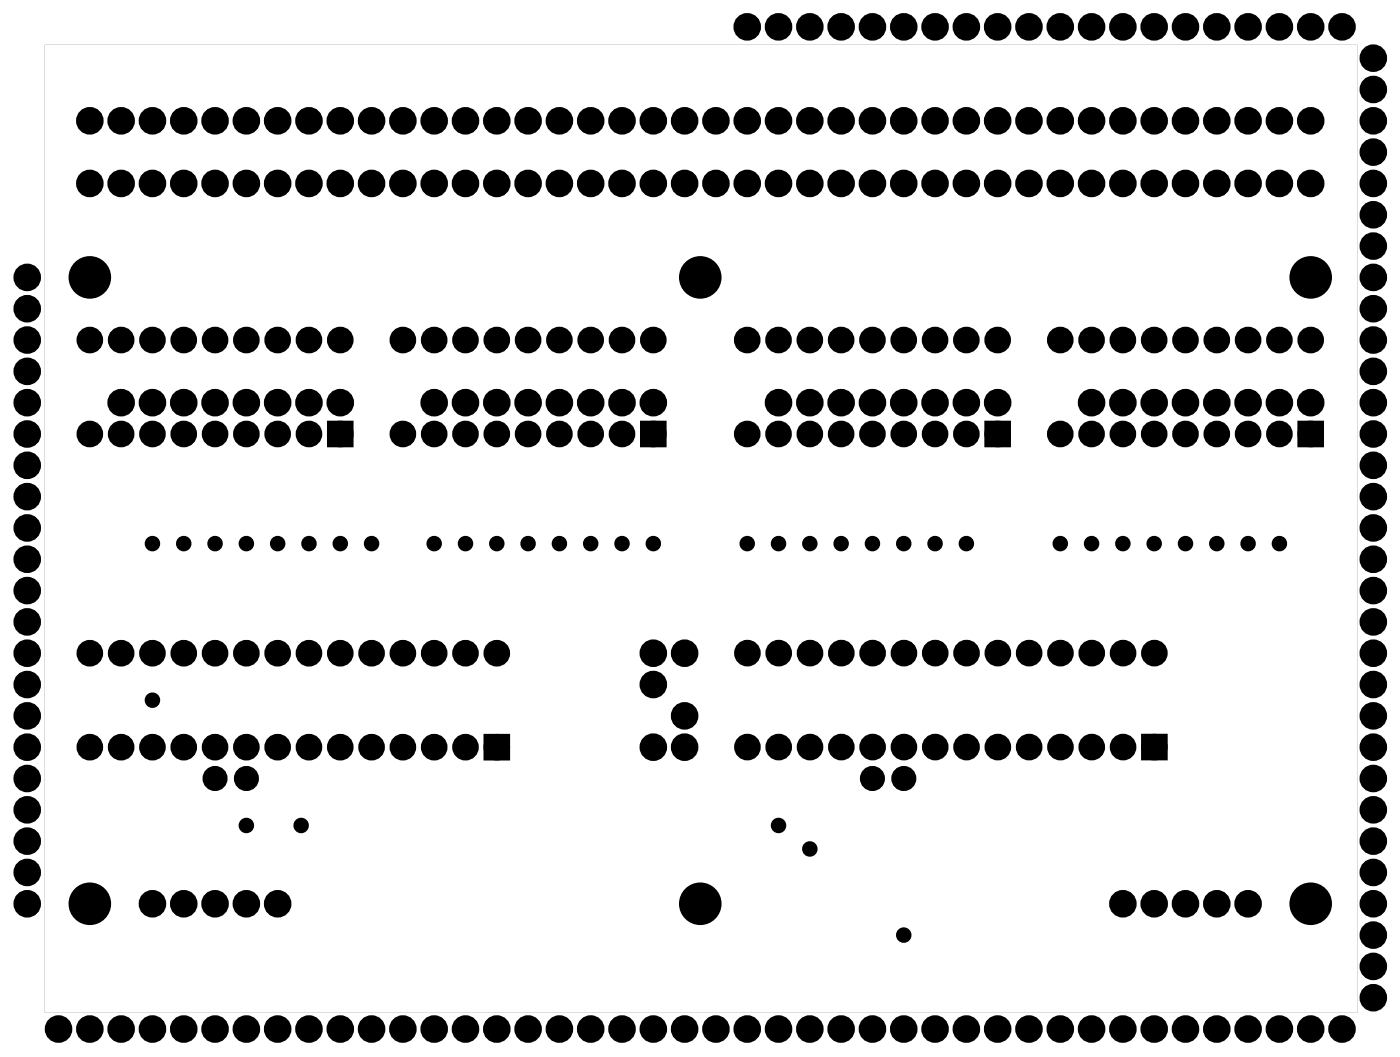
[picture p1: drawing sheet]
<svg xmlns="http://www.w3.org/2000/svg" width="114mm" height="86mm" viewBox="0 0 114 86" stroke-linecap="round" stroke-linejoin="round" font-family="sans-serif">
<g fill="#000">
<path d="M26.9 34.5h1.4v1.4h-1.4zM52.3 34.5h1.4v1.4h-1.4zM80.3 34.5h1.3v1.4h-1.3zM105.7 34.5h1.3v1.4h-1.3zM39.6 59.9h1.4v1.4h-1.4zM93 59.9h1.4v1.4h-1.4z"/>
<path d="M3.6 3.6v78.5h106.5v-78.5zM3.6 3.6h106.5v78.5h-106.5z"/>
</g>
<g fill="#000">
<circle cx="7.3" cy="9.8" r=".74"/>
<circle cx="7.3" cy="14.9" r=".74"/>
<circle cx="9.8" cy="9.8" r=".74"/>
<circle cx="9.8" cy="14.9" r=".74"/>
<circle cx="12.4" cy="9.8" r=".74"/>
<circle cx="12.4" cy="14.9" r=".74"/>
<circle cx="14.9" cy="9.8" r=".74"/>
<circle cx="14.9" cy="14.9" r=".74"/>
<circle cx="17.4" cy="9.8" r=".74"/>
<circle cx="17.4" cy="14.9" r=".74"/>
<circle cx="20" cy="9.8" r=".74"/>
<circle cx="20" cy="14.9" r=".74"/>
<circle cx="22.5" cy="9.8" r=".74"/>
<circle cx="22.5" cy="14.9" r=".74"/>
<circle cx="25.1" cy="9.8" r=".74"/>
<circle cx="25.1" cy="14.9" r=".74"/>
<circle cx="27.6" cy="9.8" r=".74"/>
<circle cx="27.6" cy="14.9" r=".74"/>
<circle cx="30.1" cy="9.8" r=".74"/>
<circle cx="30.1" cy="14.9" r=".74"/>
<circle cx="32.7" cy="9.8" r=".74"/>
<circle cx="32.7" cy="14.9" r=".74"/>
<circle cx="35.2" cy="9.8" r=".74"/>
<circle cx="35.2" cy="14.9" r=".74"/>
<circle cx="37.8" cy="9.8" r=".74"/>
<circle cx="37.8" cy="14.9" r=".74"/>
<circle cx="40.3" cy="9.8" r=".74"/>
<circle cx="40.3" cy="14.9" r=".74"/>
<circle cx="42.8" cy="9.8" r=".74"/>
<circle cx="42.8" cy="14.9" r=".74"/>
<circle cx="45.4" cy="9.8" r=".74"/>
<circle cx="45.4" cy="14.9" r=".74"/>
<circle cx="47.9" cy="9.8" r=".74"/>
<circle cx="47.9" cy="14.9" r=".74"/>
<circle cx="50.5" cy="9.8" r=".74"/>
<circle cx="50.5" cy="14.9" r=".74"/>
<circle cx="53" cy="9.8" r=".74"/>
<circle cx="53" cy="14.9" r=".74"/>
<circle cx="55.5" cy="9.8" r=".74"/>
<circle cx="55.5" cy="14.9" r=".74"/>
<circle cx="58.1" cy="9.8" r=".74"/>
<circle cx="58.1" cy="14.9" r=".74"/>
<circle cx="60.6" cy="2.2" r=".74"/>
<circle cx="60.6" cy="9.8" r=".74"/>
<circle cx="60.6" cy="14.9" r=".74"/>
<circle cx="63.2" cy="2.2" r=".74"/>
<circle cx="63.2" cy="9.8" r=".74"/>
<circle cx="63.2" cy="14.9" r=".74"/>
<circle cx="65.7" cy="2.2" r=".74"/>
<circle cx="65.7" cy="9.8" r=".74"/>
<circle cx="65.7" cy="14.9" r=".74"/>
<circle cx="68.2" cy="2.2" r=".74"/>
<circle cx="68.2" cy="9.8" r=".74"/>
<circle cx="68.2" cy="14.9" r=".74"/>
<circle cx="70.8" cy="2.2" r=".74"/>
<circle cx="70.8" cy="9.8" r=".74"/>
<circle cx="70.8" cy="14.9" r=".74"/>
<circle cx="73.3" cy="2.2" r=".74"/>
<circle cx="73.3" cy="9.8" r=".74"/>
<circle cx="73.3" cy="14.9" r=".74"/>
<circle cx="75.9" cy="2.2" r=".74"/>
<circle cx="75.9" cy="9.8" r=".74"/>
<circle cx="75.9" cy="14.9" r=".74"/>
<circle cx="78.4" cy="2.2" r=".74"/>
<circle cx="78.4" cy="9.8" r=".74"/>
<circle cx="78.4" cy="14.9" r=".74"/>
<circle cx="80.9" cy="2.2" r=".74"/>
<circle cx="80.9" cy="9.8" r=".74"/>
<circle cx="80.9" cy="14.9" r=".74"/>
<circle cx="83.5" cy="2.2" r=".74"/>
<circle cx="83.5" cy="9.8" r=".74"/>
<circle cx="83.5" cy="14.9" r=".74"/>
<circle cx="86" cy="2.2" r=".74"/>
<circle cx="86" cy="9.8" r=".74"/>
<circle cx="86" cy="14.9" r=".74"/>
<circle cx="88.6" cy="2.2" r=".74"/>
<circle cx="88.6" cy="9.8" r=".74"/>
<circle cx="88.6" cy="14.9" r=".74"/>
<circle cx="91.1" cy="2.2" r=".74"/>
<circle cx="91.1" cy="9.8" r=".74"/>
<circle cx="91.1" cy="14.9" r=".74"/>
<circle cx="93.6" cy="2.2" r=".74"/>
<circle cx="93.6" cy="9.8" r=".74"/>
<circle cx="93.6" cy="14.9" r=".74"/>
<circle cx="96.2" cy="2.2" r=".74"/>
<circle cx="96.2" cy="9.8" r=".74"/>
<circle cx="96.2" cy="14.9" r=".74"/>
<circle cx="98.7" cy="2.2" r=".74"/>
<circle cx="98.7" cy="9.8" r=".74"/>
<circle cx="98.7" cy="14.9" r=".74"/>
<circle cx="101.3" cy="2.2" r=".74"/>
<circle cx="101.3" cy="9.8" r=".74"/>
<circle cx="101.3" cy="14.9" r=".74"/>
<circle cx="103.8" cy="2.2" r=".74"/>
<circle cx="103.8" cy="9.8" r=".74"/>
<circle cx="103.8" cy="14.9" r=".74"/>
<circle cx="106.3" cy="2.2" r=".74"/>
<circle cx="106.3" cy="9.8" r=".74"/>
<circle cx="106.3" cy="14.9" r=".74"/>
<circle cx="108.9" cy="2.2" r=".74"/>
<circle cx="111.4" cy="17.4" r=".74"/>
<circle cx="111.4" cy="20" r=".74"/>
<circle cx="111.4" cy="12.3" r=".74"/>
<circle cx="111.4" cy="4.7" r=".74"/>
<circle cx="111.4" cy="7.3" r=".74"/>
<circle cx="111.4" cy="14.9" r=".74"/>
<circle cx="111.4" cy="9.8" r=".74"/>
<circle cx="2.2" cy="27.6" r=".74"/>
<circle cx="2.2" cy="30.1" r=".74"/>
<circle cx="2.2" cy="32.7" r=".74"/>
<circle cx="2.2" cy="25" r=".74"/>
<circle cx="2.2" cy="22.5" r=".74"/>
<circle cx="2.2" cy="35.2" r=".74"/>
<circle cx="2.2" cy="37.7" r=".74"/>
<circle cx="7.3" cy="35.2" r=".7"/>
<circle cx="7.3" cy="27.6" r=".7"/>
<circle cx="7.3" cy="22.5" r="1.6"/>
<circle cx="9.8" cy="32.7" r=".74"/>
<circle cx="9.8" cy="35.2" r=".7"/>
<circle cx="9.8" cy="27.6" r=".7"/>
<circle cx="12.4" cy="32.7" r=".74"/>
<circle cx="12.4" cy="35.2" r=".7"/>
<circle cx="12.4" cy="27.6" r=".7"/>
<circle cx="14.9" cy="32.7" r=".74"/>
<circle cx="14.9" cy="35.2" r=".7"/>
<circle cx="14.9" cy="27.6" r=".7"/>
<circle cx="17.4" cy="32.7" r=".74"/>
<circle cx="17.4" cy="35.2" r=".7"/>
<circle cx="17.4" cy="27.6" r=".7"/>
<circle cx="20" cy="32.7" r=".74"/>
<circle cx="20" cy="35.2" r=".7"/>
<circle cx="20" cy="27.6" r=".7"/>
<circle cx="22.5" cy="32.7" r=".74"/>
<circle cx="22.5" cy="35.2" r=".7"/>
<circle cx="22.5" cy="27.6" r=".7"/>
<circle cx="25.1" cy="32.7" r=".74"/>
<circle cx="25.1" cy="35.2" r=".7"/>
<circle cx="25.1" cy="27.6" r=".7"/>
<circle cx="27.6" cy="32.7" r=".74"/>
<circle cx="27.6" cy="35.2" r=".7"/>
<circle cx="27.6" cy="27.6" r=".7"/>
<circle cx="32.7" cy="35.2" r=".7"/>
<circle cx="32.7" cy="27.6" r=".7"/>
<circle cx="35.2" cy="32.7" r=".74"/>
<circle cx="35.2" cy="35.2" r=".7"/>
<circle cx="35.2" cy="27.6" r=".7"/>
<circle cx="37.8" cy="32.7" r=".74"/>
<circle cx="37.8" cy="35.2" r=".7"/>
<circle cx="37.8" cy="27.6" r=".7"/>
<circle cx="40.3" cy="32.7" r=".74"/>
<circle cx="40.3" cy="35.2" r=".7"/>
<circle cx="40.3" cy="27.6" r=".7"/>
<circle cx="42.8" cy="32.7" r=".74"/>
<circle cx="42.8" cy="35.2" r=".7"/>
<circle cx="42.8" cy="27.6" r=".7"/>
<circle cx="45.4" cy="32.7" r=".74"/>
<circle cx="45.4" cy="35.2" r=".7"/>
<circle cx="45.4" cy="27.6" r=".7"/>
<circle cx="47.9" cy="32.7" r=".74"/>
<circle cx="47.9" cy="35.2" r=".7"/>
<circle cx="47.9" cy="27.6" r=".7"/>
<circle cx="50.5" cy="32.7" r=".74"/>
<circle cx="50.5" cy="35.2" r=".7"/>
<circle cx="50.5" cy="27.6" r=".7"/>
<circle cx="53" cy="32.7" r=".74"/>
<circle cx="53" cy="35.2" r=".7"/>
<circle cx="53" cy="27.6" r=".7"/>
<circle cx="56.8" cy="22.5" r="1.6"/>
<circle cx="60.6" cy="35.2" r=".7"/>
<circle cx="60.6" cy="27.6" r=".7"/>
<circle cx="63.2" cy="32.7" r=".74"/>
<circle cx="63.2" cy="35.2" r=".7"/>
<circle cx="63.2" cy="27.6" r=".7"/>
<circle cx="65.7" cy="32.7" r=".74"/>
<circle cx="65.7" cy="35.2" r=".7"/>
<circle cx="65.7" cy="27.6" r=".7"/>
<circle cx="68.2" cy="32.7" r=".74"/>
<circle cx="68.2" cy="35.2" r=".7"/>
<circle cx="68.2" cy="27.6" r=".7"/>
<circle cx="70.8" cy="32.7" r=".74"/>
<circle cx="70.8" cy="35.2" r=".7"/>
<circle cx="70.8" cy="27.6" r=".7"/>
<circle cx="73.3" cy="32.7" r=".74"/>
<circle cx="73.3" cy="35.2" r=".7"/>
<circle cx="73.3" cy="27.6" r=".7"/>
<circle cx="75.9" cy="32.7" r=".74"/>
<circle cx="75.9" cy="35.2" r=".7"/>
<circle cx="75.9" cy="27.6" r=".7"/>
<circle cx="78.4" cy="32.7" r=".74"/>
<circle cx="78.4" cy="35.2" r=".7"/>
<circle cx="78.4" cy="27.6" r=".7"/>
<circle cx="80.9" cy="32.7" r=".74"/>
<circle cx="80.9" cy="35.2" r=".7"/>
<circle cx="80.9" cy="27.6" r=".7"/>
<circle cx="86" cy="35.2" r=".7"/>
<circle cx="86" cy="27.6" r=".7"/>
<circle cx="88.6" cy="32.7" r=".74"/>
<circle cx="88.6" cy="35.2" r=".7"/>
<circle cx="88.6" cy="27.6" r=".7"/>
<circle cx="91.1" cy="32.7" r=".74"/>
<circle cx="91.1" cy="35.2" r=".7"/>
<circle cx="91.1" cy="27.6" r=".7"/>
<circle cx="93.6" cy="32.7" r=".74"/>
<circle cx="93.6" cy="35.2" r=".7"/>
<circle cx="93.6" cy="27.6" r=".7"/>
<circle cx="96.2" cy="32.7" r=".74"/>
<circle cx="96.2" cy="35.2" r=".7"/>
<circle cx="96.2" cy="27.6" r=".7"/>
<circle cx="98.7" cy="32.7" r=".74"/>
<circle cx="98.7" cy="35.2" r=".7"/>
<circle cx="98.7" cy="27.6" r=".7"/>
<circle cx="101.3" cy="32.7" r=".74"/>
<circle cx="101.3" cy="35.2" r=".7"/>
<circle cx="101.3" cy="27.6" r=".7"/>
<circle cx="103.8" cy="32.7" r=".74"/>
<circle cx="103.8" cy="35.2" r=".7"/>
<circle cx="103.8" cy="27.6" r=".7"/>
<circle cx="106.3" cy="32.7" r=".74"/>
<circle cx="106.3" cy="35.2" r=".7"/>
<circle cx="106.3" cy="27.6" r=".7"/>
<circle cx="106.3" cy="22.5" r="1.6"/>
<circle cx="111.4" cy="27.6" r=".74"/>
<circle cx="111.4" cy="37.7" r=".74"/>
<circle cx="111.4" cy="35.2" r=".74"/>
<circle cx="111.4" cy="30.1" r=".74"/>
<circle cx="111.4" cy="32.7" r=".74"/>
<circle cx="111.4" cy="25" r=".74"/>
<circle cx="111.4" cy="22.5" r=".74"/>
<circle cx="2.2" cy="47.9" r=".74"/>
<circle cx="2.2" cy="50.4" r=".74"/>
<circle cx="2.2" cy="42.8" r=".74"/>
<circle cx="2.2" cy="45.4" r=".74"/>
<circle cx="2.2" cy="53" r=".74"/>
<circle cx="2.2" cy="55.5" r=".74"/>
<circle cx="2.2" cy="58.1" r=".74"/>
<circle cx="2.2" cy="40.3" r=".74"/>
<circle cx="7.3" cy="53" r=".7"/>
<circle cx="9.8" cy="53" r=".7"/>
<circle cx="12.4" cy="53" r=".7"/>
<circle cx="12.4" cy="44.1" r=".35"/>
<circle cx="12.4" cy="56.8" r=".35"/>
<circle cx="14.9" cy="53" r=".7"/>
<circle cx="14.9" cy="44.1" r=".35"/>
<circle cx="17.4" cy="53" r=".7"/>
<circle cx="17.4" cy="44.1" r=".35"/>
<circle cx="20" cy="53" r=".7"/>
<circle cx="20" cy="44.1" r=".35"/>
<circle cx="22.5" cy="53" r=".7"/>
<circle cx="22.5" cy="44.1" r=".35"/>
<circle cx="25.1" cy="53" r=".7"/>
<circle cx="25.1" cy="44.1" r=".35"/>
<circle cx="27.6" cy="53" r=".7"/>
<circle cx="27.6" cy="44.1" r=".35"/>
<circle cx="30.1" cy="53" r=".7"/>
<circle cx="30.1" cy="44.1" r=".35"/>
<circle cx="32.7" cy="53" r=".7"/>
<circle cx="35.2" cy="53" r=".7"/>
<circle cx="35.2" cy="44.1" r=".35"/>
<circle cx="37.8" cy="53" r=".7"/>
<circle cx="37.8" cy="44.1" r=".35"/>
<circle cx="40.3" cy="53" r=".7"/>
<circle cx="40.3" cy="44.1" r=".35"/>
<circle cx="42.8" cy="44.1" r=".35"/>
<circle cx="45.4" cy="44.1" r=".35"/>
<circle cx="47.9" cy="44.1" r=".35"/>
<circle cx="50.5" cy="44.1" r=".35"/>
<circle cx="53" cy="55.5" r=".74"/>
<circle cx="53" cy="44.1" r=".35"/>
<circle cx="53" cy="53" r=".74"/>
<circle cx="55.5" cy="58.1" r=".74"/>
<circle cx="55.5" cy="53" r=".74"/>
<circle cx="60.6" cy="44.1" r=".35"/>
<circle cx="60.6" cy="53" r=".7"/>
<circle cx="63.2" cy="44.1" r=".35"/>
<circle cx="63.2" cy="53" r=".7"/>
<circle cx="65.7" cy="44.1" r=".35"/>
<circle cx="65.7" cy="53" r=".7"/>
<circle cx="68.2" cy="44.1" r=".35"/>
<circle cx="68.3" cy="53" r=".7"/>
<circle cx="70.8" cy="44.1" r=".35"/>
<circle cx="70.8" cy="53" r=".7"/>
<circle cx="73.3" cy="44.1" r=".35"/>
<circle cx="73.3" cy="53" r=".7"/>
<circle cx="75.9" cy="44.1" r=".35"/>
<circle cx="75.9" cy="53" r=".7"/>
<circle cx="78.4" cy="44.1" r=".35"/>
<circle cx="78.4" cy="53" r=".7"/>
<circle cx="81" cy="53" r=".7"/>
<circle cx="83.5" cy="53" r=".7"/>
<circle cx="86" cy="44.1" r=".35"/>
<circle cx="86" cy="53" r=".7"/>
<circle cx="88.6" cy="44.1" r=".35"/>
<circle cx="88.6" cy="53" r=".7"/>
<circle cx="91.1" cy="44.1" r=".35"/>
<circle cx="91.1" cy="53" r=".7"/>
<circle cx="93.6" cy="44.1" r=".35"/>
<circle cx="93.7" cy="53" r=".7"/>
<circle cx="96.2" cy="44.1" r=".35"/>
<circle cx="98.7" cy="44.1" r=".35"/>
<circle cx="101.3" cy="44.1" r=".35"/>
<circle cx="103.8" cy="44.1" r=".35"/>
<circle cx="111.4" cy="42.8" r=".74"/>
<circle cx="111.4" cy="45.4" r=".74"/>
<circle cx="111.4" cy="40.3" r=".74"/>
<circle cx="111.4" cy="50.4" r=".74"/>
<circle cx="111.4" cy="53" r=".74"/>
<circle cx="111.4" cy="55.5" r=".74"/>
<circle cx="111.4" cy="47.9" r=".74"/>
<circle cx="111.4" cy="58.1" r=".74"/>
<circle cx="2.2" cy="73.3" r=".74"/>
<circle cx="2.2" cy="65.7" r=".74"/>
<circle cx="2.2" cy="68.2" r=".74"/>
<circle cx="2.2" cy="60.6" r=".74"/>
<circle cx="2.2" cy="63.1" r=".74"/>
<circle cx="2.2" cy="70.8" r=".74"/>
<circle cx="7.3" cy="60.6" r=".7"/>
<circle cx="7.3" cy="73.3" r="1.6"/>
<circle cx="9.8" cy="60.6" r=".7"/>
<circle cx="12.4" cy="73.3" r=".74"/>
<circle cx="12.4" cy="60.6" r=".7"/>
<circle cx="14.9" cy="73.3" r=".74"/>
<circle cx="14.9" cy="60.6" r=".7"/>
<circle cx="17.4" cy="73.3" r=".74"/>
<circle cx="17.4" cy="60.6" r=".7"/>
<circle cx="17.4" cy="63.1" r=".64"/>
<circle cx="20" cy="73.3" r=".74"/>
<circle cx="20" cy="60.6" r=".7"/>
<circle cx="20" cy="66.9" r=".35"/>
<circle cx="20" cy="63.1" r=".64"/>
<circle cx="22.5" cy="73.3" r=".74"/>
<circle cx="22.5" cy="60.6" r=".7"/>
<circle cx="24.4" cy="66.9" r=".35"/>
<circle cx="25.1" cy="60.6" r=".7"/>
<circle cx="27.6" cy="60.6" r=".7"/>
<circle cx="30.1" cy="60.6" r=".7"/>
<circle cx="32.7" cy="60.6" r=".7"/>
<circle cx="35.2" cy="60.6" r=".7"/>
<circle cx="37.8" cy="60.6" r=".7"/>
<circle cx="40.3" cy="60.6" r=".7"/>
<circle cx="53" cy="60.6" r=".74"/>
<circle cx="55.5" cy="60.6" r=".74"/>
<circle cx="56.8" cy="73.3" r="1.6"/>
<circle cx="60.6" cy="60.6" r=".7"/>
<circle cx="63.2" cy="66.9" r=".35"/>
<circle cx="63.2" cy="60.6" r=".7"/>
<circle cx="65.7" cy="68.9" r=".35"/>
<circle cx="65.7" cy="60.6" r=".7"/>
<circle cx="68.3" cy="60.6" r=".7"/>
<circle cx="70.8" cy="63.1" r=".64"/>
<circle cx="70.8" cy="60.6" r=".7"/>
<circle cx="73.3" cy="75.8" r=".35"/>
<circle cx="73.3" cy="63.1" r=".64"/>
<circle cx="73.3" cy="60.6" r=".7"/>
<circle cx="75.9" cy="60.6" r=".7"/>
<circle cx="78.4" cy="60.6" r=".7"/>
<circle cx="81" cy="60.6" r=".7"/>
<circle cx="83.5" cy="60.6" r=".7"/>
<circle cx="86" cy="60.6" r=".7"/>
<circle cx="88.6" cy="60.6" r=".7"/>
<circle cx="91.1" cy="73.3" r=".74"/>
<circle cx="91.1" cy="60.6" r=".7"/>
<circle cx="93.6" cy="73.3" r=".74"/>
<circle cx="93.7" cy="60.6" r=".7"/>
<circle cx="96.2" cy="73.3" r=".74"/>
<circle cx="98.7" cy="73.3" r=".74"/>
<circle cx="101.3" cy="73.3" r=".74"/>
<circle cx="106.3" cy="73.3" r="1.6"/>
<circle cx="111.4" cy="65.7" r=".74"/>
<circle cx="111.4" cy="75.8" r=".74"/>
<circle cx="111.4" cy="68.2" r=".74"/>
<circle cx="111.4" cy="78.4" r=".74"/>
<circle cx="111.4" cy="60.6" r=".74"/>
<circle cx="111.4" cy="63.1" r=".74"/>
<circle cx="111.4" cy="73.3" r=".74"/>
<circle cx="111.4" cy="70.8" r=".74"/>
<circle cx="4.7" cy="83.5" r=".74"/>
<circle cx="7.3" cy="83.5" r=".74"/>
<circle cx="9.8" cy="83.5" r=".74"/>
<circle cx="12.4" cy="83.5" r=".74"/>
<circle cx="14.9" cy="83.5" r=".74"/>
<circle cx="17.4" cy="83.5" r=".74"/>
<circle cx="20" cy="83.5" r=".74"/>
<circle cx="22.5" cy="83.5" r=".74"/>
<circle cx="25.1" cy="83.5" r=".74"/>
<circle cx="27.6" cy="83.5" r=".74"/>
<circle cx="30.1" cy="83.5" r=".74"/>
<circle cx="32.7" cy="83.5" r=".74"/>
<circle cx="35.2" cy="83.5" r=".74"/>
<circle cx="37.8" cy="83.5" r=".74"/>
<circle cx="40.3" cy="83.5" r=".74"/>
<circle cx="42.8" cy="83.5" r=".74"/>
<circle cx="45.4" cy="83.5" r=".74"/>
<circle cx="47.9" cy="83.5" r=".74"/>
<circle cx="50.5" cy="83.5" r=".74"/>
<circle cx="53" cy="83.5" r=".74"/>
<circle cx="55.5" cy="83.5" r=".74"/>
<circle cx="58.1" cy="83.5" r=".74"/>
<circle cx="60.6" cy="83.5" r=".74"/>
<circle cx="63.2" cy="83.5" r=".74"/>
<circle cx="65.7" cy="83.5" r=".74"/>
<circle cx="68.2" cy="83.5" r=".74"/>
<circle cx="70.8" cy="83.5" r=".74"/>
<circle cx="73.3" cy="83.5" r=".74"/>
<circle cx="75.9" cy="83.5" r=".74"/>
<circle cx="78.4" cy="83.5" r=".74"/>
<circle cx="80.9" cy="83.5" r=".74"/>
<circle cx="83.5" cy="83.5" r=".74"/>
<circle cx="86" cy="83.5" r=".74"/>
<circle cx="88.6" cy="83.5" r=".74"/>
<circle cx="91.1" cy="83.5" r=".74"/>
<circle cx="93.6" cy="83.5" r=".74"/>
<circle cx="96.2" cy="83.5" r=".74"/>
<circle cx="98.7" cy="83.5" r=".74"/>
<circle cx="101.3" cy="83.5" r=".74"/>
<circle cx="103.8" cy="83.5" r=".74"/>
<circle cx="106.3" cy="83.5" r=".74"/>
<circle cx="108.9" cy="83.5" r=".74"/>
<circle cx="111.4" cy="80.9" r=".74"/>
</g>
<g fill="none" stroke="#000" stroke-width=".55">
<circle cx="12.4" cy="56.8" r=".35"/>
<circle cx="12.4" cy="44.1" r=".35"/>
<circle cx="14.9" cy="44.1" r=".35"/>
<circle cx="17.4" cy="44.1" r=".35"/>
<circle cx="20" cy="44.1" r=".35"/>
<circle cx="22.5" cy="44.1" r=".35"/>
<circle cx="25.1" cy="44.1" r=".35"/>
<circle cx="27.6" cy="44.1" r=".35"/>
<circle cx="30.1" cy="44.1" r=".35"/>
<circle cx="35.2" cy="44.1" r=".35"/>
<circle cx="37.8" cy="44.1" r=".35"/>
<circle cx="40.3" cy="44.1" r=".35"/>
<circle cx="42.8" cy="44.1" r=".35"/>
<circle cx="45.4" cy="44.1" r=".35"/>
<circle cx="47.9" cy="44.1" r=".35"/>
<circle cx="50.5" cy="44.1" r=".35"/>
<circle cx="53" cy="44.1" r=".35"/>
<circle cx="60.6" cy="44.1" r=".35"/>
<circle cx="63.2" cy="44.1" r=".35"/>
<circle cx="65.7" cy="44.1" r=".35"/>
<circle cx="68.2" cy="44.1" r=".35"/>
<circle cx="70.8" cy="44.1" r=".35"/>
<circle cx="73.3" cy="44.1" r=".35"/>
<circle cx="75.9" cy="44.1" r=".35"/>
<circle cx="78.4" cy="44.1" r=".35"/>
<circle cx="86" cy="44.1" r=".35"/>
<circle cx="88.6" cy="44.1" r=".35"/>
<circle cx="91.1" cy="44.1" r=".35"/>
<circle cx="93.6" cy="44.1" r=".35"/>
<circle cx="96.2" cy="44.1" r=".35"/>
<circle cx="98.7" cy="44.1" r=".35"/>
<circle cx="101.3" cy="44.1" r=".35"/>
<circle cx="103.8" cy="44.1" r=".35"/>
<circle cx="20" cy="66.9" r=".35"/>
<circle cx="24.4" cy="66.9" r=".35"/>
<circle cx="63.2" cy="66.9" r=".35"/>
<circle cx="65.7" cy="68.9" r=".35"/>
<circle cx="73.3" cy="75.8" r=".35"/>
</g>
<g fill="none" stroke="#000" stroke-width=".76" stroke-linecap="butt">
<path d="M26.9 34.5h1.4v1.4h-1.4zM52.3 34.5h1.4v1.4h-1.4zM80.3 34.5h1.3v1.4h-1.3zM105.7 34.5h1.3v1.4h-1.3zM39.6 59.9h1.4v1.4h-1.4zM93 59.9h1.4v1.4h-1.4z"/>
<circle cx="7.3" cy="9.8" r=".74"/>
<circle cx="7.3" cy="14.9" r=".74"/>
<circle cx="9.8" cy="9.8" r=".74"/>
<circle cx="9.8" cy="14.9" r=".74"/>
<circle cx="12.4" cy="9.8" r=".74"/>
<circle cx="12.4" cy="14.9" r=".74"/>
<circle cx="14.9" cy="9.8" r=".74"/>
<circle cx="14.9" cy="14.9" r=".74"/>
<circle cx="17.4" cy="9.8" r=".74"/>
<circle cx="17.4" cy="14.9" r=".74"/>
<circle cx="20" cy="14.9" r=".74"/>
<circle cx="20" cy="9.8" r=".74"/>
<circle cx="22.5" cy="9.8" r=".74"/>
<circle cx="22.5" cy="14.9" r=".74"/>
<circle cx="25.1" cy="14.9" r=".74"/>
<circle cx="25.1" cy="9.8" r=".74"/>
<circle cx="27.6" cy="9.8" r=".74"/>
<circle cx="27.6" cy="14.9" r=".74"/>
<circle cx="30.1" cy="9.8" r=".74"/>
<circle cx="30.1" cy="14.9" r=".74"/>
<circle cx="32.7" cy="9.8" r=".74"/>
<circle cx="32.7" cy="14.9" r=".74"/>
<circle cx="35.2" cy="14.9" r=".74"/>
<circle cx="35.2" cy="9.8" r=".74"/>
<circle cx="37.8" cy="14.9" r=".74"/>
<circle cx="37.8" cy="9.8" r=".74"/>
<circle cx="40.3" cy="9.8" r=".74"/>
<circle cx="40.3" cy="14.9" r=".74"/>
<circle cx="42.8" cy="14.9" r=".74"/>
<circle cx="42.8" cy="9.8" r=".74"/>
<circle cx="45.4" cy="14.9" r=".74"/>
<circle cx="45.4" cy="9.8" r=".74"/>
<circle cx="47.9" cy="14.9" r=".74"/>
<circle cx="47.9" cy="9.8" r=".74"/>
<circle cx="50.5" cy="14.9" r=".74"/>
<circle cx="50.5" cy="9.8" r=".74"/>
<circle cx="53" cy="14.9" r=".74"/>
<circle cx="53" cy="9.8" r=".74"/>
<circle cx="55.5" cy="14.9" r=".74"/>
<circle cx="55.5" cy="9.8" r=".74"/>
<circle cx="58.1" cy="9.8" r=".74"/>
<circle cx="58.1" cy="14.9" r=".74"/>
<circle cx="60.6" cy="2.2" r=".74"/>
<circle cx="60.6" cy="14.9" r=".74"/>
<circle cx="60.6" cy="9.8" r=".74"/>
<circle cx="63.2" cy="2.2" r=".74"/>
<circle cx="63.2" cy="9.8" r=".74"/>
<circle cx="63.2" cy="14.9" r=".74"/>
<circle cx="65.7" cy="2.2" r=".74"/>
<circle cx="65.7" cy="9.8" r=".74"/>
<circle cx="65.7" cy="14.9" r=".74"/>
<circle cx="68.2" cy="2.2" r=".74"/>
<circle cx="68.2" cy="9.8" r=".74"/>
<circle cx="68.2" cy="14.9" r=".74"/>
<circle cx="70.8" cy="2.2" r=".74"/>
<circle cx="70.8" cy="9.8" r=".74"/>
<circle cx="70.8" cy="14.9" r=".74"/>
<circle cx="73.3" cy="2.2" r=".74"/>
<circle cx="73.3" cy="14.9" r=".74"/>
<circle cx="73.3" cy="9.8" r=".74"/>
<circle cx="75.9" cy="2.2" r=".74"/>
<circle cx="75.9" cy="9.8" r=".74"/>
<circle cx="75.9" cy="14.9" r=".74"/>
<circle cx="78.4" cy="2.2" r=".74"/>
<circle cx="78.4" cy="14.9" r=".74"/>
<circle cx="78.4" cy="9.8" r=".74"/>
<circle cx="80.9" cy="2.2" r=".74"/>
<circle cx="80.9" cy="9.8" r=".74"/>
<circle cx="80.9" cy="14.9" r=".74"/>
<circle cx="83.5" cy="2.2" r=".74"/>
<circle cx="83.5" cy="14.9" r=".74"/>
<circle cx="83.5" cy="9.8" r=".74"/>
<circle cx="86" cy="2.2" r=".74"/>
<circle cx="86" cy="9.8" r=".74"/>
<circle cx="86" cy="14.9" r=".74"/>
<circle cx="88.6" cy="2.2" r=".74"/>
<circle cx="88.6" cy="9.8" r=".74"/>
<circle cx="88.6" cy="14.9" r=".74"/>
<circle cx="91.1" cy="2.2" r=".74"/>
<circle cx="91.1" cy="9.8" r=".74"/>
<circle cx="91.1" cy="14.9" r=".74"/>
<circle cx="93.6" cy="2.2" r=".74"/>
<circle cx="93.6" cy="9.8" r=".74"/>
<circle cx="93.6" cy="14.9" r=".74"/>
<circle cx="96.2" cy="2.2" r=".74"/>
<circle cx="96.2" cy="9.8" r=".74"/>
<circle cx="96.2" cy="14.9" r=".74"/>
<circle cx="98.7" cy="2.2" r=".74"/>
<circle cx="98.7" cy="9.8" r=".74"/>
<circle cx="98.7" cy="14.9" r=".74"/>
<circle cx="101.3" cy="2.2" r=".74"/>
<circle cx="101.3" cy="9.8" r=".74"/>
<circle cx="101.3" cy="14.9" r=".74"/>
<circle cx="103.8" cy="2.2" r=".74"/>
<circle cx="103.8" cy="9.8" r=".74"/>
<circle cx="103.8" cy="14.9" r=".74"/>
<circle cx="106.3" cy="2.2" r=".74"/>
<circle cx="106.3" cy="9.8" r=".74"/>
<circle cx="106.3" cy="14.9" r=".74"/>
<circle cx="108.9" cy="2.2" r=".74"/>
<circle cx="111.4" cy="14.9" r=".74"/>
<circle cx="111.4" cy="17.4" r=".74"/>
<circle cx="111.4" cy="20" r=".74"/>
<circle cx="111.4" cy="9.8" r=".74"/>
<circle cx="111.4" cy="12.3" r=".74"/>
<circle cx="111.4" cy="4.7" r=".74"/>
<circle cx="111.4" cy="7.3" r=".74"/>
<circle cx="2.2" cy="35.2" r=".74"/>
<circle cx="2.2" cy="32.7" r=".74"/>
<circle cx="2.2" cy="37.7" r=".74"/>
<circle cx="2.2" cy="30.1" r=".74"/>
<circle cx="2.2" cy="27.6" r=".74"/>
<circle cx="2.2" cy="22.5" r=".74"/>
<circle cx="2.2" cy="25" r=".74"/>
<circle cx="7.3" cy="35.2" r=".7"/>
<circle cx="7.3" cy="27.6" r=".7"/>
<circle cx="9.8" cy="32.7" r=".74"/>
<circle cx="9.8" cy="35.2" r=".7"/>
<circle cx="9.8" cy="27.6" r=".7"/>
<circle cx="12.4" cy="32.7" r=".74"/>
<circle cx="12.4" cy="35.2" r=".7"/>
<circle cx="12.4" cy="27.6" r=".7"/>
<circle cx="14.9" cy="32.7" r=".74"/>
<circle cx="14.9" cy="35.2" r=".7"/>
<circle cx="14.9" cy="27.6" r=".7"/>
<circle cx="17.4" cy="32.7" r=".74"/>
<circle cx="17.4" cy="35.2" r=".7"/>
<circle cx="17.4" cy="27.6" r=".7"/>
<circle cx="20" cy="32.7" r=".74"/>
<circle cx="20" cy="35.2" r=".7"/>
<circle cx="20" cy="27.6" r=".7"/>
<circle cx="22.5" cy="32.7" r=".74"/>
<circle cx="22.5" cy="35.2" r=".7"/>
<circle cx="22.5" cy="27.6" r=".7"/>
<circle cx="25.1" cy="32.7" r=".74"/>
<circle cx="25.1" cy="35.2" r=".7"/>
<circle cx="25.1" cy="27.6" r=".7"/>
<circle cx="27.6" cy="32.7" r=".74"/>
<circle cx="27.6" cy="35.2" r=".7"/>
<circle cx="27.6" cy="27.6" r=".7"/>
<circle cx="32.7" cy="35.2" r=".7"/>
<circle cx="32.7" cy="27.6" r=".7"/>
<circle cx="35.2" cy="32.7" r=".74"/>
<circle cx="35.2" cy="35.2" r=".7"/>
<circle cx="35.2" cy="27.6" r=".7"/>
<circle cx="37.8" cy="32.7" r=".74"/>
<circle cx="37.8" cy="35.2" r=".7"/>
<circle cx="37.8" cy="27.6" r=".7"/>
<circle cx="40.3" cy="32.7" r=".74"/>
<circle cx="40.3" cy="35.2" r=".7"/>
<circle cx="40.3" cy="27.6" r=".7"/>
<circle cx="42.8" cy="32.7" r=".74"/>
<circle cx="42.8" cy="35.2" r=".7"/>
<circle cx="42.8" cy="27.6" r=".7"/>
<circle cx="45.4" cy="32.7" r=".74"/>
<circle cx="45.4" cy="35.2" r=".7"/>
<circle cx="45.4" cy="27.6" r=".7"/>
<circle cx="47.9" cy="32.7" r=".74"/>
<circle cx="47.9" cy="35.2" r=".7"/>
<circle cx="47.9" cy="27.6" r=".7"/>
<circle cx="50.5" cy="32.7" r=".74"/>
<circle cx="50.5" cy="35.2" r=".7"/>
<circle cx="50.5" cy="27.6" r=".7"/>
<circle cx="53" cy="32.7" r=".74"/>
<circle cx="53" cy="35.2" r=".7"/>
<circle cx="53" cy="27.6" r=".7"/>
<circle cx="60.6" cy="35.2" r=".7"/>
<circle cx="60.6" cy="27.6" r=".7"/>
<circle cx="63.2" cy="32.7" r=".74"/>
<circle cx="63.2" cy="35.2" r=".7"/>
<circle cx="63.2" cy="27.6" r=".7"/>
<circle cx="65.7" cy="32.7" r=".74"/>
<circle cx="65.7" cy="35.2" r=".7"/>
<circle cx="65.7" cy="27.6" r=".7"/>
<circle cx="68.2" cy="32.7" r=".74"/>
<circle cx="68.2" cy="35.2" r=".7"/>
<circle cx="68.2" cy="27.6" r=".7"/>
<circle cx="70.8" cy="32.7" r=".74"/>
<circle cx="70.8" cy="35.2" r=".7"/>
<circle cx="70.8" cy="27.6" r=".7"/>
<circle cx="73.3" cy="32.7" r=".74"/>
<circle cx="73.3" cy="35.2" r=".7"/>
<circle cx="73.3" cy="27.6" r=".7"/>
<circle cx="75.9" cy="32.7" r=".74"/>
<circle cx="75.9" cy="35.2" r=".7"/>
<circle cx="75.9" cy="27.6" r=".7"/>
<circle cx="78.4" cy="32.7" r=".74"/>
<circle cx="78.4" cy="35.2" r=".7"/>
<circle cx="78.4" cy="27.6" r=".7"/>
<circle cx="80.9" cy="32.7" r=".74"/>
<circle cx="80.9" cy="35.2" r=".7"/>
<circle cx="80.9" cy="27.6" r=".7"/>
<circle cx="86" cy="35.2" r=".7"/>
<circle cx="86" cy="27.6" r=".7"/>
<circle cx="88.6" cy="32.7" r=".74"/>
<circle cx="88.6" cy="35.2" r=".7"/>
<circle cx="88.6" cy="27.6" r=".7"/>
<circle cx="91.1" cy="32.7" r=".74"/>
<circle cx="91.1" cy="35.2" r=".7"/>
<circle cx="91.1" cy="27.6" r=".7"/>
<circle cx="93.6" cy="32.7" r=".74"/>
<circle cx="93.6" cy="35.2" r=".7"/>
<circle cx="93.6" cy="27.6" r=".7"/>
<circle cx="96.2" cy="32.7" r=".74"/>
<circle cx="96.2" cy="35.2" r=".7"/>
<circle cx="96.2" cy="27.6" r=".7"/>
<circle cx="98.7" cy="32.7" r=".74"/>
<circle cx="98.7" cy="35.2" r=".7"/>
<circle cx="98.7" cy="27.6" r=".7"/>
<circle cx="101.3" cy="32.7" r=".74"/>
<circle cx="101.3" cy="35.2" r=".7"/>
<circle cx="101.3" cy="27.6" r=".7"/>
<circle cx="103.8" cy="32.7" r=".74"/>
<circle cx="103.8" cy="35.2" r=".7"/>
<circle cx="103.8" cy="27.6" r=".7"/>
<circle cx="106.3" cy="32.7" r=".74"/>
<circle cx="106.3" cy="35.2" r=".7"/>
<circle cx="106.3" cy="27.6" r=".7"/>
<circle cx="111.4" cy="22.5" r=".74"/>
<circle cx="111.4" cy="25" r=".74"/>
<circle cx="111.4" cy="27.6" r=".74"/>
<circle cx="111.4" cy="30.1" r=".74"/>
<circle cx="111.4" cy="32.7" r=".74"/>
<circle cx="111.4" cy="35.2" r=".74"/>
<circle cx="111.4" cy="37.7" r=".74"/>
<circle cx="2.2" cy="40.3" r=".74"/>
<circle cx="2.2" cy="42.8" r=".74"/>
<circle cx="2.2" cy="47.9" r=".74"/>
<circle cx="2.2" cy="55.5" r=".74"/>
<circle cx="2.2" cy="58.1" r=".74"/>
<circle cx="2.2" cy="53" r=".74"/>
<circle cx="2.2" cy="45.4" r=".74"/>
<circle cx="2.2" cy="50.4" r=".74"/>
<circle cx="7.3" cy="53" r=".7"/>
<circle cx="9.8" cy="53" r=".7"/>
<circle cx="12.4" cy="53" r=".7"/>
<circle cx="14.9" cy="53" r=".7"/>
<circle cx="17.4" cy="53" r=".7"/>
<circle cx="20" cy="53" r=".7"/>
<circle cx="22.5" cy="53" r=".7"/>
<circle cx="25.1" cy="53" r=".7"/>
<circle cx="27.6" cy="53" r=".7"/>
<circle cx="30.1" cy="53" r=".7"/>
<circle cx="32.7" cy="53" r=".7"/>
<circle cx="35.2" cy="53" r=".7"/>
<circle cx="37.8" cy="53" r=".7"/>
<circle cx="40.3" cy="53" r=".7"/>
<circle cx="53" cy="55.5" r=".74"/>
<circle cx="53" cy="53" r=".74"/>
<circle cx="55.5" cy="58.1" r=".74"/>
<circle cx="55.5" cy="53" r=".74"/>
<circle cx="60.6" cy="53" r=".7"/>
<circle cx="63.2" cy="53" r=".7"/>
<circle cx="65.7" cy="53" r=".7"/>
<circle cx="68.3" cy="53" r=".7"/>
<circle cx="70.8" cy="53" r=".7"/>
<circle cx="73.3" cy="53" r=".7"/>
<circle cx="75.9" cy="53" r=".7"/>
<circle cx="78.4" cy="53" r=".7"/>
<circle cx="81" cy="53" r=".7"/>
<circle cx="83.5" cy="53" r=".7"/>
<circle cx="86" cy="53" r=".7"/>
<circle cx="88.6" cy="53" r=".7"/>
<circle cx="91.1" cy="53" r=".7"/>
<circle cx="93.7" cy="53" r=".7"/>
<circle cx="111.4" cy="55.5" r=".74"/>
<circle cx="111.4" cy="40.3" r=".74"/>
<circle cx="111.4" cy="53" r=".74"/>
<circle cx="111.4" cy="45.4" r=".74"/>
<circle cx="111.4" cy="58.1" r=".74"/>
<circle cx="111.4" cy="42.8" r=".74"/>
<circle cx="111.4" cy="47.9" r=".74"/>
<circle cx="111.4" cy="50.4" r=".74"/>
<circle cx="2.2" cy="65.7" r=".74"/>
<circle cx="2.2" cy="68.2" r=".74"/>
<circle cx="2.2" cy="70.8" r=".74"/>
<circle cx="2.2" cy="73.3" r=".74"/>
<circle cx="2.2" cy="63.1" r=".74"/>
<circle cx="2.2" cy="60.6" r=".74"/>
<circle cx="7.3" cy="60.6" r=".7"/>
<circle cx="9.8" cy="60.6" r=".7"/>
<circle cx="12.4" cy="73.3" r=".74"/>
<circle cx="12.4" cy="60.6" r=".7"/>
<circle cx="14.9" cy="73.3" r=".74"/>
<circle cx="14.9" cy="60.6" r=".7"/>
<circle cx="17.4" cy="73.3" r=".74"/>
<circle cx="17.4" cy="60.6" r=".7"/>
<circle cx="17.4" cy="63.1" r=".64"/>
<circle cx="20" cy="73.3" r=".74"/>
<circle cx="20" cy="60.6" r=".7"/>
<circle cx="20" cy="63.1" r=".64"/>
<circle cx="22.5" cy="73.3" r=".74"/>
<circle cx="22.5" cy="60.6" r=".7"/>
<circle cx="25.1" cy="60.6" r=".7"/>
<circle cx="27.6" cy="60.6" r=".7"/>
<circle cx="30.1" cy="60.6" r=".7"/>
<circle cx="32.7" cy="60.6" r=".7"/>
<circle cx="35.2" cy="60.6" r=".7"/>
<circle cx="37.8" cy="60.6" r=".7"/>
<circle cx="40.3" cy="60.6" r=".7"/>
<circle cx="53" cy="60.6" r=".74"/>
<circle cx="55.5" cy="60.6" r=".74"/>
<circle cx="60.6" cy="60.6" r=".7"/>
<circle cx="63.2" cy="60.6" r=".7"/>
<circle cx="65.7" cy="60.6" r=".7"/>
<circle cx="68.3" cy="60.6" r=".7"/>
<circle cx="70.8" cy="63.1" r=".64"/>
<circle cx="70.8" cy="60.6" r=".7"/>
<circle cx="73.3" cy="63.1" r=".64"/>
<circle cx="73.3" cy="60.6" r=".7"/>
<circle cx="75.9" cy="60.6" r=".7"/>
<circle cx="78.4" cy="60.6" r=".7"/>
<circle cx="81" cy="60.6" r=".7"/>
<circle cx="83.5" cy="60.6" r=".7"/>
<circle cx="86" cy="60.6" r=".7"/>
<circle cx="88.6" cy="60.6" r=".7"/>
<circle cx="91.1" cy="73.3" r=".74"/>
<circle cx="91.1" cy="60.6" r=".7"/>
<circle cx="93.6" cy="73.3" r=".74"/>
<circle cx="93.7" cy="60.6" r=".7"/>
<circle cx="96.2" cy="73.3" r=".74"/>
<circle cx="98.7" cy="73.3" r=".74"/>
<circle cx="101.3" cy="73.3" r=".74"/>
<circle cx="111.4" cy="73.3" r=".74"/>
<circle cx="111.4" cy="70.8" r=".74"/>
<circle cx="111.4" cy="78.4" r=".74"/>
<circle cx="111.4" cy="60.6" r=".74"/>
<circle cx="111.4" cy="68.2" r=".74"/>
<circle cx="111.4" cy="63.1" r=".74"/>
<circle cx="111.4" cy="65.7" r=".74"/>
<circle cx="111.4" cy="75.8" r=".74"/>
<circle cx="4.7" cy="83.5" r=".74"/>
<circle cx="7.3" cy="83.5" r=".74"/>
<circle cx="9.8" cy="83.5" r=".74"/>
<circle cx="12.4" cy="83.5" r=".74"/>
<circle cx="14.9" cy="83.5" r=".74"/>
<circle cx="17.4" cy="83.5" r=".74"/>
<circle cx="20" cy="83.5" r=".74"/>
<circle cx="22.5" cy="83.5" r=".74"/>
<circle cx="25.1" cy="83.5" r=".74"/>
<circle cx="27.6" cy="83.5" r=".74"/>
<circle cx="30.1" cy="83.5" r=".74"/>
<circle cx="32.7" cy="83.5" r=".74"/>
<circle cx="35.2" cy="83.5" r=".74"/>
<circle cx="37.8" cy="83.5" r=".74"/>
<circle cx="40.3" cy="83.5" r=".74"/>
<circle cx="42.8" cy="83.5" r=".74"/>
<circle cx="45.4" cy="83.5" r=".74"/>
<circle cx="47.9" cy="83.5" r=".74"/>
<circle cx="50.5" cy="83.5" r=".74"/>
<circle cx="53" cy="83.5" r=".74"/>
<circle cx="55.5" cy="83.5" r=".74"/>
<circle cx="58.1" cy="83.5" r=".74"/>
<circle cx="60.6" cy="83.5" r=".74"/>
<circle cx="63.2" cy="83.5" r=".74"/>
<circle cx="65.7" cy="83.5" r=".74"/>
<circle cx="68.2" cy="83.5" r=".74"/>
<circle cx="70.8" cy="83.5" r=".74"/>
<circle cx="73.3" cy="83.5" r=".74"/>
<circle cx="75.9" cy="83.5" r=".74"/>
<circle cx="78.4" cy="83.5" r=".74"/>
<circle cx="80.9" cy="83.5" r=".74"/>
<circle cx="83.5" cy="83.5" r=".74"/>
<circle cx="86" cy="83.5" r=".74"/>
<circle cx="88.6" cy="83.5" r=".74"/>
<circle cx="91.1" cy="83.5" r=".74"/>
<circle cx="93.6" cy="83.5" r=".74"/>
<circle cx="96.2" cy="83.5" r=".74"/>
<circle cx="98.7" cy="83.5" r=".74"/>
<circle cx="101.3" cy="83.5" r=".74"/>
<circle cx="103.8" cy="83.5" r=".74"/>
<circle cx="106.3" cy="83.5" r=".74"/>
<circle cx="108.9" cy="83.5" r=".74"/>
<circle cx="111.4" cy="80.9" r=".74"/>
</g>
<g fill="none" stroke="#000" stroke-width=".25">
<circle cx="7.3" cy="22.5" r="1.6"/>
<circle cx="56.8" cy="22.5" r="1.6"/>
<circle cx="106.3" cy="22.5" r="1.6"/>
<circle cx="7.3" cy="73.3" r="1.6"/>
<circle cx="56.8" cy="73.3" r="1.6"/>
<circle cx="106.3" cy="73.3" r="1.6"/>
</g>
</svg>
